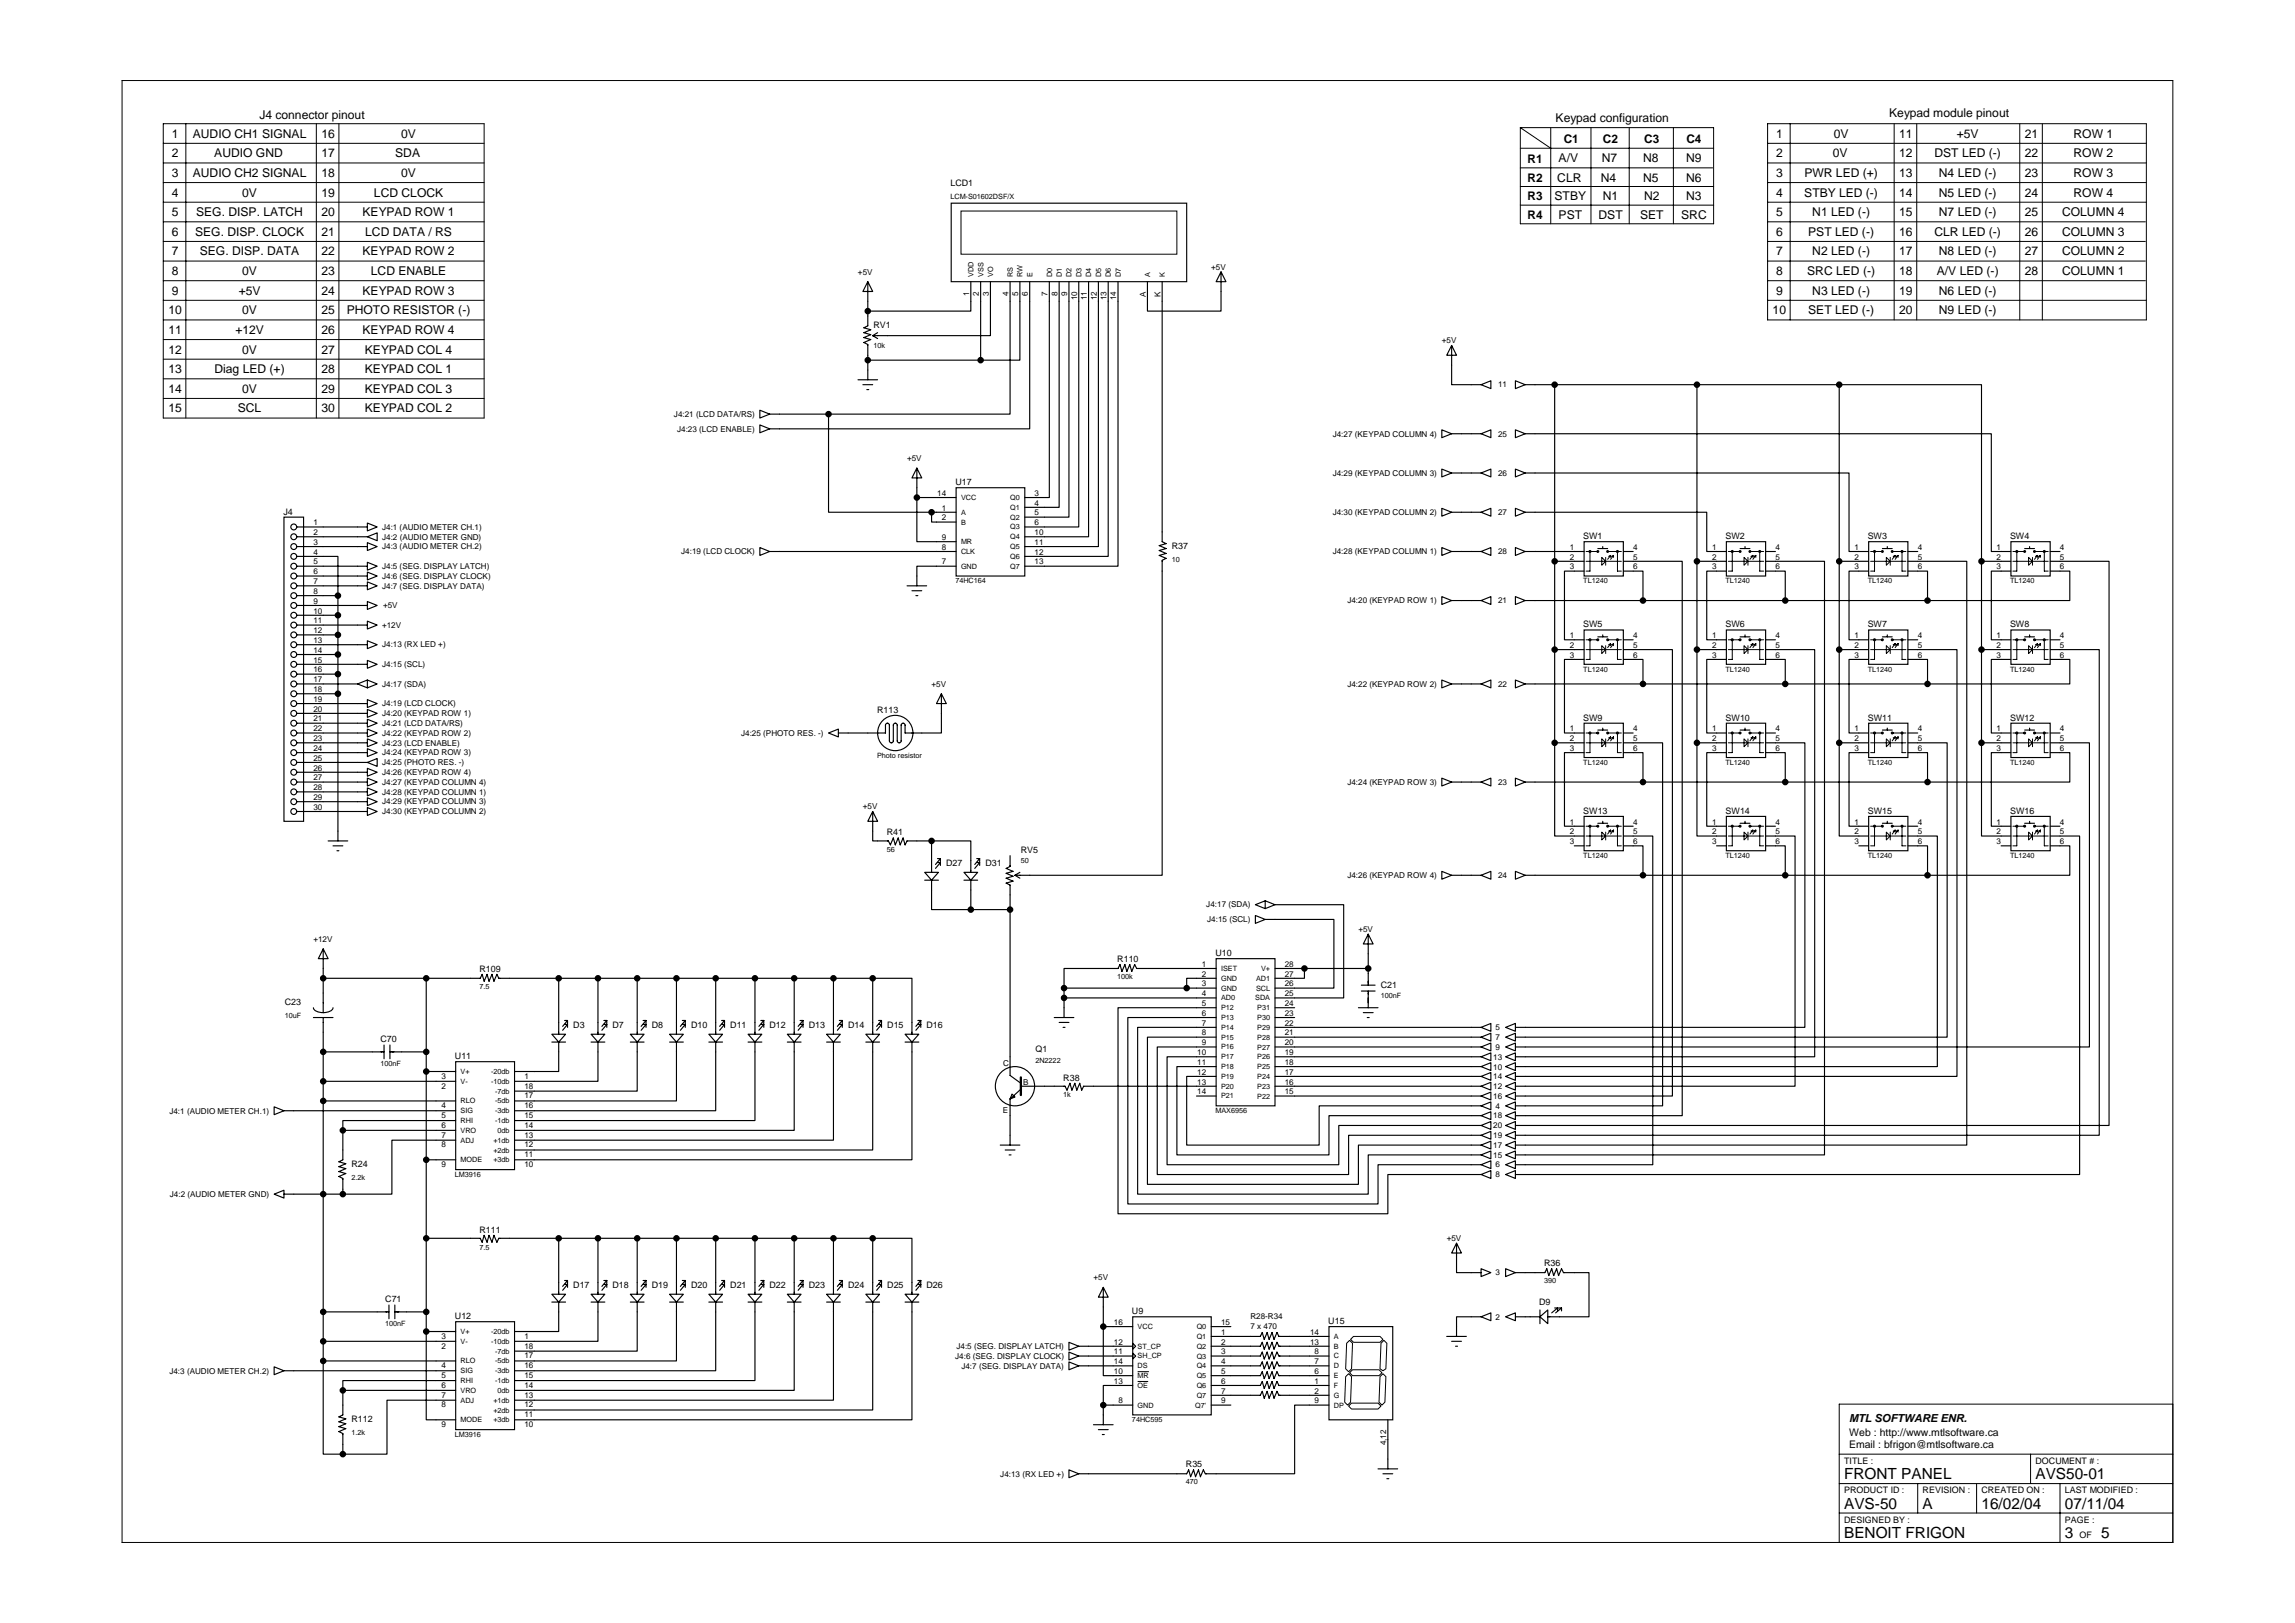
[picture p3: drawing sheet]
<svg xmlns="http://www.w3.org/2000/svg" width="594mm" height="420mm" viewBox="0 0 594 420" stroke-linecap="round" stroke-linejoin="round" font-family="sans-serif">
<defs><g id="words">
<g font-size="4">
<text x="477.4" y="383">FRONT PANEL</text>
<text x="526.9" y="383">AVS50-01</text>
<text x="477.4" y="390.6">AVS-50</text>
<text x="497.7" y="390.6">A</text>
<text x="512.9" y="390.6">16/02/04</text>
<text x="534.5" y="390.6">07/11/04</text>
<text x="477.4" y="398.2">BENOIT FRIGON</text>
<text x="534.5" y="398.2">3</text>
<text x="543.9" y="398.2">5</text>
</g>
<g font-size="3.1">
<text x="44.4" y="35.6">1</text>
<text x="49.9" y="35.6">AUDIO CH1 SIGNAL</text>
<text x="67.2" y="30.8">J4 connector pinout</text>
<text x="83.2" y="35.6">16</text>
<text x="103.9" y="35.6">0V</text>
<text x="402.7" y="31.6">Keypad configuration</text>
<text x="459.7" y="35.6">1</text>
<text x="474.7" y="35.6">0V</text>
<text x="489" y="30.3">Keypad module pinout</text>
<text x="491.6" y="35.6">11</text>
<text x="506.6" y="35.6">+5V</text>
<text x="524.1" y="35.6">21</text>
<text x="536.7" y="35.6">ROW 1</text>
<text x="44.4" y="40.7">2</text>
<text x="55.5" y="40.7">AUDIO GND</text>
<text x="83.2" y="40.7">17</text>
<text x="102.3" y="40.7">SDA</text>
<text x="403.5" y="42">A/V</text>
<text x="404.8" y="36.9">C1</text>
<text x="414.6" y="42">N7</text>
<text x="414.9" y="36.9">C2</text>
<text x="425.3" y="42">N8</text>
<text x="425.6" y="36.9">C3</text>
<text x="436.5" y="42">N9</text>
<text x="436.5" y="36.9">C4</text>
<text x="459.7" y="40.7">2</text>
<text x="474.4" y="40.7">0V</text>
<text x="491.6" y="40.7">12</text>
<text x="500.8" y="40.7">DST LED (-)</text>
<text x="524.1" y="40.7">22</text>
<text x="536.7" y="40.7">ROW 2</text>
<text x="44.4" y="45.8">3</text>
<text x="49.9" y="45.8">AUDIO CH2 SIGNAL</text>
<text x="83.2" y="45.8">18</text>
<text x="103.9" y="45.8">0V</text>
<text x="395.4" y="47.1">R2</text>
<text x="395.4" y="42.2">R1</text>
<text x="403.1" y="47.1">CLR</text>
<text x="414.4" y="47.1">N4</text>
<text x="425.3" y="47.1">N5</text>
<text x="436.5" y="47.1">N6</text>
<text x="459.7" y="45.8">3</text>
<text x="467.1" y="45.8">PWR LED (+)</text>
<text x="491.6" y="45.8">13</text>
<text x="501.9" y="45.8">N4 LED (-)</text>
<text x="524.1" y="45.8">23</text>
<text x="536.7" y="45.8">ROW 3</text>
<text x="44.4" y="50.9">4</text>
<text x="62.7" y="50.9">0V</text>
<text x="83.2" y="50.9">19</text>
<text x="96.8" y="50.9">LCD CLOCK</text>
<text x="395.4" y="51.9">R3</text>
<text x="402.4" y="51.9">STBY</text>
<text x="414.9" y="51.9">N1</text>
<text x="425.6" y="51.9">N2</text>
<text x="436.5" y="51.9">N3</text>
<text x="459.7" y="50.9">4</text>
<text x="467.1" y="50.9">STBY LED (-)</text>
<text x="491.6" y="50.9">14</text>
<text x="501.9" y="50.9">N5 LED (-)</text>
<text x="524.1" y="50.9">24</text>
<text x="536.7" y="50.9">ROW 4</text>
<text x="44.4" y="56">5</text>
<text x="50.8" y="56">SEG. DISP. LATCH</text>
<text x="83.2" y="56">20</text>
<text x="93.8" y="56">KEYPAD ROW 1</text>
<text x="395.4" y="56.7">R4</text>
<text x="403.5" y="56.7">PST</text>
<text x="413.8" y="56.7">DST</text>
<text x="424.5" y="56.7">SET</text>
<text x="435.2" y="56.7">SRC</text>
<text x="459.7" y="56">5</text>
<text x="469.1" y="56">N1 LED (-)</text>
<text x="491.6" y="56">15</text>
<text x="501.9" y="56">N7 LED (-)</text>
<text x="524.1" y="56">25</text>
<text x="533.8" y="56">COLUMN 4</text>
<text x="44.4" y="61">6</text>
<text x="50.5" y="61">SEG. DISP. CLOCK</text>
<text x="83.2" y="61">21</text>
<text x="94.5" y="61">LCD DATA / RS</text>
<text x="459.7" y="61">6</text>
<text x="468.1" y="61">PST LED (-)</text>
<text x="491.6" y="61">16</text>
<text x="500.8" y="61">CLR LED (-)</text>
<text x="524.1" y="61">26</text>
<text x="533.8" y="61">COLUMN 3</text>
<text x="44.4" y="66.1">7</text>
<text x="44.4" y="71.2">8</text>
<text x="51.7" y="66.1">SEG. DISP. DATA</text>
<text x="62.7" y="71.2">0V</text>
<text x="83.2" y="66.1">22</text>
<text x="83.2" y="71.2">23</text>
<text x="93.8" y="66.1">KEYPAD ROW 2</text>
<text x="96" y="71.2">LCD ENABLE</text>
<text x="459.7" y="66.1">7</text>
<text x="459.7" y="71.2">8</text>
<text x="467.8" y="71.2">SRC LED (-)</text>
<text x="469.1" y="66.1">N2 LED (-)</text>
<text x="491.6" y="66.1">17</text>
<text x="491.6" y="71.2">18</text>
<text x="501.4" y="71.2">A/V LED (-)</text>
<text x="501.9" y="66.1">N8 LED (-)</text>
<text x="524.1" y="66.1">27</text>
<text x="524.1" y="71.2">28</text>
<text x="533.8" y="66.1">COLUMN 2</text>
<text x="533.8" y="71.2">COLUMN 1</text>
<text x="44.4" y="76.3">9</text>
<text x="61.8" y="76.3">+5V</text>
<text x="83.2" y="76.3">24</text>
<text x="93.8" y="76.3">KEYPAD ROW 3</text>
<text x="459.7" y="76.3">9</text>
<text x="469.1" y="76.3">N3 LED (-)</text>
<text x="491.6" y="76.3">19</text>
<text x="501.9" y="76.3">N6 LED (-)</text>
<text x="43.6" y="81.4">10</text>
<text x="62.7" y="81.4">0V</text>
<text x="83.2" y="81.4">25</text>
<text x="89.8" y="81.4">PHOTO RESISTOR (-)</text>
<text x="458.9" y="81.4">10</text>
<text x="468.1" y="81.4">SET LED (-)</text>
<text x="491.6" y="81.4">20</text>
<text x="501.9" y="81.4">N9 LED (-)</text>
<text x="43.6" y="86.4">11</text>
<text x="60.9" y="86.4">+12V</text>
<text x="83.2" y="86.4">26</text>
<text x="93.8" y="86.4">KEYPAD ROW 4</text>
<text x="43.6" y="91.5">12</text>
<text x="62.7" y="91.5">0V</text>
<text x="83.2" y="91.5">27</text>
<text x="94.5" y="91.5">KEYPAD COL 4</text>
<text x="43.6" y="96.6">13</text>
<text x="43.6" y="101.7">14</text>
<text x="55.5" y="96.6">Diag LED (+)</text>
<text x="62.7" y="101.7">0V</text>
<text x="83.2" y="96.6">28</text>
<text x="83.2" y="101.7">29</text>
<text x="94.5" y="96.6">KEYPAD COL 1</text>
<text x="94.5" y="101.7">KEYPAD COL 3</text>
<text x="43.6" y="106.8">15</text>
<text x="61.6" y="106.8">SCL</text>
<text x="83.2" y="106.8">30</text>
<text x="94.5" y="106.8">KEYPAD COL 2</text>
</g>
<text font-size="2.9" x="478.6" y="368.2">MTL SOFTWARE ENR.</text>
<g font-size="2.7">
<text x="478.6" y="371.8">Web : http://www.mtlsoftware.ca</text>
<text x="478.6" y="374.8">Email : bfrigon@mtlsoftware.ca</text>
</g>
<g font-size="2.3">
<text x="246" y="48.1">LCD1</text>
<text x="226.1" y="84.9">RV1</text>
<text x="247.3" y="125.6">U17</text>
<text x="73.4" y="133.2">J4</text>
<text x="303.3" y="142.1">R37</text>
<text x="409.8" y="139.6">SW1</text>
<text x="446.7" y="139.6">SW2</text>
<text x="483.5" y="139.6">SW3</text>
<text x="520.3" y="139.6">SW4</text>
<text x="409.8" y="162.4">SW5</text>
<text x="446.7" y="162.4">SW6</text>
<text x="483.5" y="162.4">SW7</text>
<text x="520.3" y="162.4">SW8</text>
<text x="227" y="184.6">R113</text>
<text x="409.8" y="186.5">SW9</text>
<text x="446.7" y="186.5">SW10</text>
<text x="483.5" y="186.5">SW11</text>
<text x="520.3" y="186.5">SW12</text>
<text x="409.8" y="210.7">SW13</text>
<text x="446.7" y="210.7">SW14</text>
<text x="483.5" y="210.7">SW15</text>
<text x="520.3" y="210.7">SW16</text>
<text x="229.5" y="216.2">R41</text>
<text x="264.2" y="220.8">RV5</text>
<text x="244.9" y="224.1">D27</text>
<text x="255.1" y="224.1">D31</text>
<text x="124.1" y="251.5">R109</text>
<text x="289.2" y="249">R110</text>
<text x="314.6" y="247.5">U10</text>
<text x="357.4" y="255.9">C21</text>
<text x="73.7" y="260.2">C23</text>
<text x="98.5" y="269.8">C70</text>
<text x="148.4" y="266">D3</text>
<text x="158.6" y="266">D7</text>
<text x="168.7" y="266">D8</text>
<text x="178.9" y="266">D10</text>
<text x="189" y="266">D11</text>
<text x="199.2" y="266">D12</text>
<text x="209.4" y="266">D13</text>
<text x="219.5" y="266">D14</text>
<text x="229.7" y="266">D15</text>
<text x="239.8" y="266">D16</text>
<text x="117.8" y="274.2">U11</text>
<text x="268" y="272.3">Q1</text>
<text x="275.2" y="279.7">R38</text>
<text x="91" y="302.1">R24</text>
<text x="124.1" y="319.1">R111</text>
<text x="399.7" y="327.7">R36</text>
<text x="148.4" y="333.4">D17</text>
<text x="158.6" y="333.4">D18</text>
<text x="168.7" y="333.4">D19</text>
<text x="178.9" y="333.4">D20</text>
<text x="189" y="333.4">D21</text>
<text x="199.2" y="333.4">D22</text>
<text x="209.4" y="333.4">D23</text>
<text x="219.5" y="333.4">D24</text>
<text x="229.7" y="333.4">D25</text>
<text x="239.8" y="333.4">D26</text>
<text x="99.7" y="337.1">C71</text>
<text x="117.8" y="341.5">U12</text>
<text x="293" y="340.2">U9</text>
<text x="398.4" y="337.9">D9</text>
<text x="343.8" y="342.8">U15</text>
<text x="91" y="368.2">R112</text>
<text x="307" y="379.8">R35</text>
<text x="477.4" y="379">TITLE :</text>
<text x="526.9" y="379">DOCUMENT # :</text>
<text x="477.4" y="386.6">PRODUCT ID :</text>
<text x="497.7" y="386.6">REVISION :</text>
<text x="512.9" y="386.6">CREATED ON :</text>
<text x="534.5" y="386.6">LAST MODIFIED :</text>
<text x="477.4" y="394.3">DESIGNED BY :</text>
<text x="534.5" y="394.3">PAGE :</text>
<text x="538.3" y="398.1">OF</text>
</g>
<g font-size="2.1">
<text x="222.1" y="71.1">+5V</text>
<text x="313.5" y="69.8">+5V</text>
<text x="250.9" y="76.6" transform="rotate(-90 250.9 76.6)">1</text>
<text x="253.4" y="76.6" transform="rotate(-90 253.4 76.6)">2</text>
<text x="255.9" y="76.6" transform="rotate(-90 255.9 76.6)">3</text>
<text x="261" y="76.6" transform="rotate(-90 261 76.6)">4</text>
<text x="263.6" y="76.6" transform="rotate(-90 263.6 76.6)">5</text>
<text x="266.1" y="76.6" transform="rotate(-90 266.1 76.6)">6</text>
<text x="271.2" y="76.6" transform="rotate(-90 271.2 76.6)">7</text>
<text x="273.7" y="76.6" transform="rotate(-90 273.7 76.6)">8</text>
<text x="276.3" y="76.6" transform="rotate(-90 276.3 76.6)">9</text>
<text x="278.8" y="77.8" transform="rotate(-90 278.8 77.8)">10</text>
<text x="281.3" y="77.8" transform="rotate(-90 281.3 77.8)">11</text>
<text x="283.9" y="77.8" transform="rotate(-90 283.9 77.8)">12</text>
<text x="286.4" y="77.8" transform="rotate(-90 286.4 77.8)">13</text>
<text x="289" y="77.8" transform="rotate(-90 289 77.8)">14</text>
<text x="296.6" y="76.9" transform="rotate(-90 296.6 76.9)">A</text>
<text x="300.4" y="76.9" transform="rotate(-90 300.4 76.9)">K</text>
<text x="373.2" y="88.9">+5V</text>
<text x="387.8" y="100.3">11</text>
<text x="174.4" y="107.9">J4:21 (LCD DATA/RS)</text>
<text x="175.3" y="111.7">J4:23 (LCD ENABLE)</text>
<text x="345" y="113">J4:27 (KEYPAD COLUMN 4)</text>
<text x="387.8" y="113">25</text>
<text x="234.8" y="119.4">+5V</text>
<text x="345" y="123.2">J4:29 (KEYPAD COLUMN 3)</text>
<text x="387.8" y="123.2">26</text>
<text x="242.6" y="128.4">14</text>
<text x="267.8" y="128.4">3</text>
<text x="267.8" y="130.9">4</text>
<text x="81.1" y="136">1</text>
<text x="98.9" y="137.1">J4:1 (AUDIO METER CH.1)</text>
<text x="243.8" y="132.2">1</text>
<text x="243.8" y="134.7">2</text>
<text x="267.8" y="133.4">5</text>
<text x="267.8" y="136">6</text>
<text x="345" y="133.3">J4:30 (KEYPAD COLUMN 2)</text>
<text x="387.8" y="133.3">27</text>
<text x="81.1" y="138.5">2</text>
<text x="81.1" y="141.1">3</text>
<text x="81.1" y="143.6">4</text>
<text x="98.9" y="142.2">J4:3 (AUDIO METER CH.2)</text>
<text x="98.9" y="139.7">J4:2 (AUDIO METER GND)</text>
<text x="176.3" y="143.5">J4:19 (LCD CLOCK)</text>
<text x="243.8" y="139.8">9</text>
<text x="243.8" y="142.3">8</text>
<text x="267.8" y="138.5">10</text>
<text x="267.8" y="141.1">11</text>
<text x="267.8" y="143.6">12</text>
<text x="345" y="143.5">J4:28 (KEYPAD COLUMN 1)</text>
<text x="387.8" y="143.5">28</text>
<text x="406.4" y="142.3">1</text>
<text x="422.8" y="142.3">4</text>
<text x="443.2" y="142.3">1</text>
<text x="459.6" y="142.3">4</text>
<text x="480" y="142.3">1</text>
<text x="496.4" y="142.3">4</text>
<text x="516.8" y="142.3">1</text>
<text x="533.2" y="142.3">4</text>
<text x="81.1" y="146.1">5</text>
<text x="81.1" y="148.7">6</text>
<text x="98.9" y="149.8">J4:6 (SEG. DISPLAY CLOCK)</text>
<text x="98.9" y="147.3">J4:5 (SEG. DISPLAY LATCH)</text>
<text x="243.8" y="146.1">7</text>
<text x="267.8" y="146.1">13</text>
<text x="406.4" y="144.9">2</text>
<text x="406.4" y="147.4">3</text>
<text x="422.8" y="144.9">5</text>
<text x="422.8" y="147.4">6</text>
<text x="443.2" y="144.9">2</text>
<text x="443.2" y="147.4">3</text>
<text x="459.6" y="144.9">5</text>
<text x="459.6" y="147.4">6</text>
<text x="480" y="144.9">2</text>
<text x="480" y="147.4">3</text>
<text x="496.4" y="144.9">5</text>
<text x="496.4" y="147.4">6</text>
<text x="516.8" y="144.9">2</text>
<text x="516.8" y="147.4">3</text>
<text x="533.2" y="144.9">5</text>
<text x="533.2" y="147.4">6</text>
<text x="81.1" y="151.2">7</text>
<text x="81.1" y="153.8">8</text>
<text x="98.9" y="152.4">J4:7 (SEG. DISPLAY DATA)</text>
<text x="81.1" y="156.3">9</text>
<text x="81.1" y="158.8">10</text>
<text x="81.1" y="161.4">11</text>
<text x="99.2" y="157.5">+5V</text>
<text x="348.8" y="156.2">J4:20 (KEYPAD ROW 1)</text>
<text x="387.8" y="156.2">21</text>
<text x="81.1" y="163.9">12</text>
<text x="81.1" y="166.5">13</text>
<text x="98.9" y="162.5">+12V</text>
<text x="98.9" y="167.6">J4:13 (RX LED +)</text>
<text x="406.4" y="165.2">1</text>
<text x="406.4" y="167.7">2</text>
<text x="422.8" y="165.2">4</text>
<text x="422.8" y="167.7">5</text>
<text x="443.2" y="165.2">1</text>
<text x="443.2" y="167.7">2</text>
<text x="459.6" y="165.2">4</text>
<text x="459.6" y="167.7">5</text>
<text x="480" y="165.2">1</text>
<text x="480" y="167.7">2</text>
<text x="496.4" y="165.2">4</text>
<text x="496.4" y="167.7">5</text>
<text x="516.8" y="165.2">1</text>
<text x="516.8" y="167.7">2</text>
<text x="533.2" y="165.2">4</text>
<text x="533.2" y="167.7">5</text>
<text x="81.1" y="169">14</text>
<text x="81.1" y="171.5">15</text>
<text x="98.9" y="172.7">J4:15 (SCL)</text>
<text x="406.4" y="170.3">3</text>
<text x="422.8" y="170.3">6</text>
<text x="443.2" y="170.3">3</text>
<text x="459.6" y="170.3">6</text>
<text x="480" y="170.3">3</text>
<text x="496.4" y="170.3">6</text>
<text x="516.8" y="170.3">3</text>
<text x="533.2" y="170.3">6</text>
<text x="81.1" y="174.1">16</text>
<text x="81.1" y="176.6">17</text>
<text x="81.1" y="179.2">18</text>
<text x="98.9" y="177.8">J4:17 (SDA)</text>
<text x="241.1" y="177.8">+5V</text>
<text x="348.8" y="177.8">J4:22 (KEYPAD ROW 2)</text>
<text x="387.8" y="177.8">22</text>
<text x="81.1" y="181.7">19</text>
<text x="81.1" y="184.2">20</text>
<text x="98.9" y="182.9">J4:19 (LCD CLOCK)</text>
<text x="98.9" y="185.4">J4:20 (KEYPAD ROW 1)</text>
<text x="81.1" y="186.8">21</text>
<text x="81.1" y="189.3">22</text>
<text x="81.1" y="191.9">23</text>
<text x="98.9" y="187.9">J4:21 (LCD DATA/RS)</text>
<text x="98.9" y="190.5">J4:22 (KEYPAD ROW 2)</text>
<text x="191.8" y="190.5">J4:25 (PHOTO RES. -)</text>
<text x="406.4" y="189.3">1</text>
<text x="406.4" y="191.9">2</text>
<text x="422.8" y="189.3">4</text>
<text x="422.8" y="191.9">5</text>
<text x="443.2" y="189.3">1</text>
<text x="443.2" y="191.9">2</text>
<text x="459.6" y="189.3">4</text>
<text x="459.6" y="191.9">5</text>
<text x="480" y="189.3">1</text>
<text x="480" y="191.9">2</text>
<text x="496.4" y="189.3">4</text>
<text x="496.4" y="191.9">5</text>
<text x="516.8" y="189.3">1</text>
<text x="516.8" y="191.9">2</text>
<text x="533.2" y="189.3">4</text>
<text x="533.2" y="191.9">5</text>
<text x="81.1" y="194.4">24</text>
<text x="81.1" y="196.9">25</text>
<text x="98.9" y="193">J4:23 (LCD ENABLE)</text>
<text x="98.9" y="195.6">J4:24 (KEYPAD ROW 3)</text>
<text x="406.4" y="194.4">3</text>
<text x="422.8" y="194.4">6</text>
<text x="443.2" y="194.4">3</text>
<text x="459.6" y="194.4">6</text>
<text x="480" y="194.4">3</text>
<text x="496.4" y="194.4">6</text>
<text x="516.8" y="194.4">3</text>
<text x="533.2" y="194.4">6</text>
<text x="81.1" y="199.5">26</text>
<text x="81.1" y="202">27</text>
<text x="98.9" y="200.6">J4:26 (KEYPAD ROW 4)</text>
<text x="98.9" y="203.2">J4:27 (KEYPAD COLUMN 4)</text>
<text x="98.9" y="198.1">J4:25 (PHOTO RES. -)</text>
<text x="348.8" y="203.2">J4:24 (KEYPAD ROW 3)</text>
<text x="387.8" y="203.2">23</text>
<text x="81.1" y="204.6">28</text>
<text x="81.1" y="207.1">29</text>
<text x="81.1" y="209.6">30</text>
<text x="98.9" y="208.3">J4:29 (KEYPAD COLUMN 3)</text>
<text x="98.9" y="205.7">J4:28 (KEYPAD COLUMN 1)</text>
<text x="223.4" y="209.5">+5V</text>
<text x="98.9" y="210.8">J4:30 (KEYPAD COLUMN 2)</text>
<text x="406.4" y="213.4">1</text>
<text x="406.4" y="216">2</text>
<text x="422.8" y="213.4">4</text>
<text x="422.8" y="216">5</text>
<text x="443.2" y="213.4">1</text>
<text x="443.2" y="216">2</text>
<text x="459.6" y="213.4">4</text>
<text x="459.6" y="216">5</text>
<text x="480" y="213.4">1</text>
<text x="480" y="216">2</text>
<text x="496.4" y="213.4">4</text>
<text x="496.4" y="216">5</text>
<text x="516.8" y="213.4">1</text>
<text x="516.8" y="216">2</text>
<text x="533.2" y="213.4">4</text>
<text x="533.2" y="216">5</text>
<text x="406.4" y="218.5">3</text>
<text x="422.8" y="218.5">6</text>
<text x="443.2" y="218.5">3</text>
<text x="459.6" y="218.5">6</text>
<text x="480" y="218.5">3</text>
<text x="496.4" y="218.5">6</text>
<text x="516.8" y="218.5">3</text>
<text x="533.2" y="218.5">6</text>
<text x="348.8" y="227.3">J4:26 (KEYPAD ROW 4)</text>
<text x="387.8" y="227.3">24</text>
<text x="312.3" y="234.9">J4:17 (SDA)</text>
<text x="312.5" y="238.7">J4:15 (SCL)</text>
<text x="81.1" y="243.8">+12V</text>
<text x="351.6" y="241.3">+5V</text>
<text x="311.1" y="250.3">1</text>
<text x="332.6" y="250.3">28</text>
<text x="311.1" y="257.9">4</text>
<text x="311.1" y="252.8">2</text>
<text x="311.1" y="255.4">3</text>
<text x="332.6" y="252.8">27</text>
<text x="332.6" y="255.4">26</text>
<text x="332.6" y="257.9">25</text>
<text x="311.1" y="260.4">5</text>
<text x="311.1" y="263">6</text>
<text x="332.6" y="260.4">24</text>
<text x="332.6" y="263">23</text>
<text x="311.1" y="265.5">7</text>
<text x="311.1" y="268.1">8</text>
<text x="332.6" y="265.5">22</text>
<text x="332.6" y="268.1">21</text>
<text x="387.1" y="266.7">5</text>
<text x="387.1" y="269.2">7</text>
<text x="259.7" y="276">C</text>
<text x="309.9" y="273.1">10</text>
<text x="309.9" y="275.7">11</text>
<text x="311.1" y="270.6">9</text>
<text x="332.6" y="270.6">20</text>
<text x="332.6" y="273.1">19</text>
<text x="332.6" y="275.7">18</text>
<text x="386.5" y="274.3">13</text>
<text x="387.1" y="271.8">9</text>
<text x="114.3" y="279.3">3</text>
<text x="114.3" y="281.8">2</text>
<text x="135.7" y="281.8">18</text>
<text x="135.7" y="279.3">1</text>
<text x="264.9" y="280.8">B</text>
<text x="309.9" y="278.2">12</text>
<text x="309.9" y="280.8">13</text>
<text x="332.6" y="278.2">17</text>
<text x="332.6" y="280.8">16</text>
<text x="386.5" y="277.1">10</text>
<text x="386.5" y="279.4">14</text>
<text x="386.5" y="281.9">12</text>
<text x="114.3" y="286.9">4</text>
<text x="135.7" y="286.9">16</text>
<text x="135.7" y="284.4">17</text>
<text x="309.9" y="283.3">14</text>
<text x="332.6" y="283.3">15</text>
<text x="386.5" y="284.5">16</text>
<text x="387.1" y="287">4</text>
<text x="43.9" y="288.3">J4:1 (AUDIO METER CH.1)</text>
<text x="114.3" y="289.4">5</text>
<text x="114.3" y="292">6</text>
<text x="135.7" y="292">14</text>
<text x="135.7" y="289.4">15</text>
<text x="259.6" y="288.2">E</text>
<text x="386.5" y="289.5">18</text>
<text x="386.5" y="292.1">20</text>
<text x="114.3" y="297.1">8</text>
<text x="114.3" y="294.5">7</text>
<text x="135.7" y="299.6">11</text>
<text x="135.7" y="297.1">12</text>
<text x="135.7" y="294.5">13</text>
<text x="386.5" y="294.6">19</text>
<text x="386.5" y="297.2">17</text>
<text x="386.5" y="299.7">15</text>
<text x="114.3" y="302.1">9</text>
<text x="135.7" y="302.1">10</text>
<text x="387.1" y="302.2">6</text>
<text x="387.1" y="304.8">8</text>
<text x="44" y="309.9">J4:2 (AUDIO METER GND)</text>
<text x="374.5" y="321.3">+5V</text>
<text x="283.1" y="331.4">+5V</text>
<text x="387.1" y="330.2">3</text>
<text x="323.7" y="341.5">R28-R34</text>
<text x="387.1" y="341.6">2</text>
<text x="114.3" y="346.6">3</text>
<text x="135.7" y="346.6">1</text>
<text x="288.3" y="343">16</text>
<text x="316.1" y="343">15</text>
<text x="316.1" y="345.5">1</text>
<text x="323.7" y="344">7 x 470</text>
<text x="339.1" y="345.5">14</text>
<text x="114.3" y="349.1">2</text>
<text x="135.7" y="351.7">17</text>
<text x="135.7" y="349.1">18</text>
<text x="247.2" y="351.8">J4:6 (SEG. DISPLAY CLOCK)</text>
<text x="247.6" y="349.2">J4:5 (SEG. DISPLAY LATCH)</text>
<text x="288.3" y="350.6">11</text>
<text x="288.3" y="348.1">12</text>
<text x="288.3" y="353.1">14</text>
<text x="316.1" y="348.1">2</text>
<text x="316.1" y="350.6">3</text>
<text x="316.1" y="353.1">4</text>
<text x="339.1" y="348.1">13</text>
<text x="340.3" y="350.6">8</text>
<text x="340.3" y="353.1">7</text>
<text x="43.9" y="355.6">J4:3 (AUDIO METER CH.2)</text>
<text x="114.3" y="356.7">5</text>
<text x="114.3" y="359.3">6</text>
<text x="114.3" y="354.2">4</text>
<text x="135.7" y="359.3">14</text>
<text x="135.7" y="356.7">15</text>
<text x="135.7" y="354.2">16</text>
<text x="248.8" y="354.3">J4:7 (SEG. DISPLAY DATA)</text>
<text x="288.3" y="355.7">10</text>
<text x="288.3" y="358.2">13</text>
<text x="316.1" y="355.7">5</text>
<text x="316.1" y="358.2">6</text>
<text x="340.3" y="355.7">6</text>
<text x="340.3" y="358.2">1</text>
<text x="114.3" y="364.4">8</text>
<text x="114.3" y="361.8">7</text>
<text x="135.7" y="364.4">12</text>
<text x="135.7" y="361.8">13</text>
<text x="289.5" y="363.3">8</text>
<text x="316.1" y="360.8">7</text>
<text x="316.1" y="363.3">9</text>
<text x="340.3" y="360.8">2</text>
<text x="340.3" y="363.3">9</text>
<text x="114.3" y="369.4">9</text>
<text x="135.7" y="369.4">10</text>
<text x="135.7" y="366.9">11</text>
<text x="358.8" y="374.2" transform="rotate(-90 358.8 374.2)">4,12</text>
<text x="258.9" y="382.2">J4:13 (RX LED +)</text>
</g>
<g font-size="1.9">
<text x="246" y="51.6">LCM-S01602DSF/X</text>
<text x="252" y="71.6" transform="rotate(-90 252 71.6)">VDD</text>
<text x="254.5" y="71.6" transform="rotate(-90 254.5 71.6)">VSS</text>
<text x="257.1" y="71.6" transform="rotate(-90 257.1 71.6)">VO</text>
<text x="262.2" y="71.6" transform="rotate(-90 262.2 71.6)">RS</text>
<text x="264.7" y="71.6" transform="rotate(-90 264.7 71.6)">RW</text>
<text x="267.2" y="71.6" transform="rotate(-90 267.2 71.6)">E</text>
<text x="272.3" y="71.6" transform="rotate(-90 272.3 71.6)">D0</text>
<text x="274.9" y="71.6" transform="rotate(-90 274.9 71.6)">D1</text>
<text x="277.4" y="71.6" transform="rotate(-90 277.4 71.6)">D2</text>
<text x="279.9" y="71.6" transform="rotate(-90 279.9 71.6)">D3</text>
<text x="282.5" y="71.6" transform="rotate(-90 282.5 71.6)">D4</text>
<text x="285" y="71.6" transform="rotate(-90 285 71.6)">D5</text>
<text x="287.6" y="71.6" transform="rotate(-90 287.6 71.6)">D6</text>
<text x="290.1" y="71.6" transform="rotate(-90 290.1 71.6)">D7</text>
<text x="297.7" y="71.6" transform="rotate(-90 297.7 71.6)">A</text>
<text x="301.5" y="71.6" transform="rotate(-90 301.5 71.6)">K</text>
<text x="226.1" y="90.1">10k</text>
<text x="248.8" y="129.4">VCC</text>
<text x="261.5" y="129.5">Q0</text>
<text x="261.5" y="132">Q1</text>
<text x="248.8" y="133.2">A</text>
<text x="248.8" y="135.8">B</text>
<text x="261.5" y="134.5">Q2</text>
<text x="261.5" y="137.1">Q3</text>
<text x="248.8" y="140.9">MR</text>
<text x="248.8" y="143.4">CLK</text>
<text x="261.5" y="139.6">Q4</text>
<text x="261.5" y="142.2">Q5</text>
<text x="248.8" y="147.2">GND</text>
<text x="261.5" y="144.7">Q6</text>
<text x="261.5" y="147.2">Q7</text>
<text x="303.3" y="145.5">10</text>
<text x="247.3" y="151">74HC164</text>
<text x="409.8" y="151">TL1240</text>
<text x="446.7" y="151">TL1240</text>
<text x="483.5" y="151">TL1240</text>
<text x="520.3" y="151">TL1240</text>
<text x="409.8" y="173.9">TL1240</text>
<text x="446.7" y="173.9">TL1240</text>
<text x="483.5" y="173.9">TL1240</text>
<text x="520.3" y="173.9">TL1240</text>
<text x="227" y="196.2">Photo resistor</text>
<text x="409.8" y="198">TL1240</text>
<text x="446.7" y="198">TL1240</text>
<text x="483.5" y="198">TL1240</text>
<text x="520.3" y="198">TL1240</text>
<text x="229.5" y="220.6">56</text>
<text x="264.2" y="223.4">50</text>
<text x="409.8" y="222.1">TL1240</text>
<text x="446.7" y="222.1">TL1240</text>
<text x="483.5" y="222.1">TL1240</text>
<text x="520.3" y="222.1">TL1240</text>
<text x="316.1" y="251.4">ISET</text>
<text x="326.4" y="251.4">V+</text>
<text x="124.1" y="255.9">7.5</text>
<text x="289.2" y="253.4">100k</text>
<text x="316.1" y="253.9">GND</text>
<text x="316.1" y="256.4">GND</text>
<text x="325.1" y="253.9">AD1</text>
<text x="325.1" y="256.5">SCL</text>
<text x="73.7" y="263.6">10uF</text>
<text x="316.1" y="261.5">P12</text>
<text x="316.1" y="259">AD0</text>
<text x="324.9" y="259">SDA</text>
<text x="325.5" y="261.5">P31</text>
<text x="357.4" y="258.3">100nF</text>
<text x="316.1" y="264.1">P13</text>
<text x="316.1" y="266.6">P14</text>
<text x="316.1" y="269.1">P15</text>
<text x="325.5" y="264.1">P30</text>
<text x="325.5" y="266.6">P29</text>
<text x="325.5" y="269.2">P28</text>
<text x="98.5" y="276">100nF</text>
<text x="268" y="275.1">2N2222</text>
<text x="316.1" y="271.7">P16</text>
<text x="316.1" y="274.2">P17</text>
<text x="325.5" y="271.7">P27</text>
<text x="325.5" y="274.2">P26</text>
<text x="119.2" y="278">V+</text>
<text x="119.2" y="280.6">V-</text>
<text x="127.1" y="280.6">-10db</text>
<text x="127.1" y="278">-20db</text>
<text x="316.1" y="276.8">P18</text>
<text x="316.1" y="279.3">P19</text>
<text x="316.1" y="281.8">P20</text>
<text x="325.5" y="276.8">P25</text>
<text x="325.5" y="279.3">P24</text>
<text x="325.5" y="281.9">P23</text>
<text x="119.2" y="285.6">RLO</text>
<text x="128.2" y="285.7">-5db</text>
<text x="128.2" y="283.1">-7db</text>
<text x="275.2" y="284.1">1k</text>
<text x="316.1" y="284.4">P21</text>
<text x="325.5" y="284.4">P22</text>
<text x="119.2" y="288.2">SIG</text>
<text x="119.2" y="290.7">RHI</text>
<text x="119.2" y="293.3">VRO</text>
<text x="128.2" y="290.7">-1db</text>
<text x="128.2" y="288.2">-3db</text>
<text x="128.8" y="293.3">0db</text>
<text x="314.6" y="288.1">MAX6956</text>
<text x="119.2" y="295.8">ADJ</text>
<text x="127.7" y="298.4">+2db</text>
<text x="127.7" y="295.8">+1db</text>
<text x="91" y="305.5">2.2k</text>
<text x="117.8" y="304.7">LM3916</text>
<text x="119.2" y="300.9">MODE</text>
<text x="127.7" y="300.9">+3db</text>
<text x="124.1" y="323.5">7.5</text>
<text x="399.7" y="332.1">390</text>
<text x="99.7" y="343.3">100nF</text>
<text x="119.2" y="345.3">V+</text>
<text x="119.2" y="347.9">V-</text>
<text x="127.1" y="347.9">-10db</text>
<text x="127.1" y="345.4">-20db</text>
<text x="294.5" y="344.1">VCC</text>
<text x="309.8" y="344.1">Q0</text>
<text x="309.8" y="346.6">Q1</text>
<text x="345.3" y="346.6">A</text>
<text x="119.2" y="353">RLO</text>
<text x="128.2" y="353">-5db</text>
<text x="128.2" y="350.4">-7db</text>
<text x="294.5" y="351.7">SH_CP</text>
<text x="294.5" y="349.1">ST_CP</text>
<text x="309.8" y="349.2">Q2</text>
<text x="309.8" y="351.7">Q3</text>
<text x="345.3" y="349.1">B</text>
<text x="345.3" y="351.7">C</text>
<text x="119.2" y="355.5">SIG</text>
<text x="119.2" y="358">RHI</text>
<text x="128.2" y="358.1">-1db</text>
<text x="128.2" y="355.5">-3db</text>
<text x="294.5" y="354.2">DS</text>
<text x="294.5" y="356.8">MR</text>
<text x="294.5" y="359.3">OE</text>
<text x="309.8" y="354.2">Q4</text>
<text x="309.8" y="356.8">Q5</text>
<text x="309.8" y="359.3">Q6</text>
<text x="345.3" y="354.2">D</text>
<text x="345.3" y="356.8">E</text>
<text x="345.3" y="359.3">F</text>
<text x="119.2" y="363.1">ADJ</text>
<text x="119.2" y="360.6">VRO</text>
<text x="127.7" y="365.7">+2db</text>
<text x="127.7" y="363.1">+1db</text>
<text x="128.8" y="360.6">0db</text>
<text x="294.5" y="364.4">GND</text>
<text x="309.4" y="364.4">Q7'</text>
<text x="309.8" y="361.9">Q7</text>
<text x="345.3" y="361.8">G</text>
<text x="345.3" y="364.4">DP</text>
<text x="91" y="371.6">1.2k</text>
<text x="117.8" y="372">LM3916</text>
<text x="119.2" y="368.2">MODE</text>
<text x="127.7" y="368.2">+3db</text>
<text x="293" y="368.2">74HC595</text>
<text x="307" y="384.2">470</text>
</g>
</g></defs>
<g fill="none" stroke="#000" stroke-width=".3">
<path d="M246.2 52.6h61v20.3h-61zM224.6 72.9l1.3 2.6h-2.5zM224.6 72.9v11.4l-1 .6 1.8 .5-1.8 .7 1.8 .5-1.8 .8 1.8 .5-1.8 .8 1 .5v9.1M251.3 72.9v7.6h-26.7M253.8 72.9v20.3M256.4 72.9v14h-30.5M261.5 72.9v34.3h-47M264 72.9v20.3h-10.2M266.5 72.9v38.1h-67.3M271.6 72.9v55.9h-6.3M274.2 72.9v58.4h-8.9M276.7 72.9v61h-11.4"/>
<path d="M279.2 72.9v63.5h-13.9M281.8 72.9v66.1h-16.5M284.3 72.9v68.6h-19M286.9 72.9v71.1h-21.6M289.4 72.9v73.7h-24.1M300.8 72.9v67.3l1.1 .5-1.8 .5 1.8 .8-1.8 .5 1.8 .8-1.8 .5 1.8 .7-1.1 .6v81.5h-38.1M316.1 70.4l1.2 2.5h-2.5zM316.1 70.4v10.1h-19.1v-7.6M222.1 98.3h5.1M223.4 99.6h2.5M224.6 93.2h29.2M225.9 86.9l1.3 .8"/>
<path d="M227.2 86.1l-1.3 .8M375.8 89.4l1.2 2.6h-2.5zM375.8 89.4v10.2h7.6M383.4 99.6l2.5-1v2zM392.3 98.6l2.5 1-2.5 1zM394.8 99.6h81.3M402.4 99.6v92.7M439.3 99.6v92.7M476.1 99.6h36.8v45.7M476.1 99.6v92.7M196.7 106.2l2.5 1-2.5 1zM196.7 110l2.5 1-2.5 1z"/>
<path d="M199.2 107.2h15.3M214.5 107.2v25.4h26.6M224.4 100.9h.5M373.2 111.3l2.6 1-2.6 1zM375.8 112.3h7.6M383.4 112.3l2.5-1v2zM392.3 111.3l2.5 1-2.5 1zM394.8 112.3h120.7v30.5h5M73.5 133.9h5.1v78.7h-5.1zM76.8 136.4h18.3M76.8 139h18.3M95.1 135.4l2.5 1-2.5 1z"/>
<path d="M95.1 139l2.5-1.1v2.1zM237.3 121.2l1.3 2.5h-2.5zM237.3 128.8v11.4h10.2M237.3 128.8h10.2M237.3 121.2v7.6M241.1 132.6v2.5h6.4M241.1 132.6h6.4M247.5 126.3h17.8v22.8h-17.8zM373.2 131.6l2.6 1-2.6 1zM373.2 121.4l2.6 1-2.6 1.1zM375.8 132.6h7.6M375.8 122.4h7.6"/>
<path d="M383.4 122.4l2.5-1v2.1zM383.4 132.6l2.5-1v2zM392.3 121.4l2.5 1-2.5 1.1zM392.3 131.6l2.5 1-2.5 1zM394.8 122.4h83.8v20.4h5.1M394.8 132.6h47v10.2h5.1M76.8 144h10.7v10.2M76.8 156.7h18.3M76.8 141.5h18.3M76.8 151.7h18.3M76.8 149.1h18.3M76.8 146.6h18.3"/>
<path d="M76.8 159.3h10.7M76.8 154.2h10.7M87.5 154.2v10.2M95.1 155.7l2.5 1-2.5 1.1zM95.1 140.5l2.5 1-2.5 1zM95.1 150.6l2.5 1.1-2.5 1zM95.1 148.1l2.5 1-2.5 1zM95.1 145.6l2.5 1-2.5 1zM196.7 141.8l2.5 1-2.5 1zM199.2 142.8h48.3M234.8 151.7h5.1M236.1 152.9h2.5"/>
<path d="M237.1 154.2h.5M247.5 146.6h-10.2v5.1M373.2 154.5l2.6 1-2.6 1zM373.2 141.8l2.6 1-2.6 1zM375.8 155.5h7.6M375.8 142.8h7.6M383.4 142.8l2.5-1v2zM383.4 155.5l2.5-1v2zM392.3 141.8l2.5 1-2.5 1zM392.3 154.5l2.5 1-2.5 1zM394.8 155.5h104.2M394.8 142.8h15.3"/>
<path d="M402.4 145.3h7.7M410.1 140.2h10.1v8.9h-10.1zM410.1 147.8h-5.1v17.8h5.1M413.6 142h2.6M414.9 141.5v.5M420.2 147.8h5.1v7.7M420.2 145.3h15.3v143.5h-43.2M420.2 142.8h2.6M439.3 145.3h7.6M446.9 140.2h10.1v8.9h-10.1zM446.9 147.8h-5.1v17.8h5.1M450.4 142h2.6"/>
<path d="M451.7 141.5v.5M457 147.8h5.1v7.7M457 145.3h15.3v153.7h-80M457 142.8h2.6M476.1 145.3h7.6M483.7 140.2h10.2v8.9h-10.2zM483.7 147.8h-5.1v17.8h5.1M487.3 142h2.5M488.5 141.5v.5M493.9 147.8h5.1v7.7M493.9 145.3h15.2v151.1h-116.8M493.9 142.8h2.5"/>
<path d="M512.9 145.3h7.6M512.9 145.3v47M520.5 140.2h10.2v8.9h-10.2zM520.5 147.8h-5v17.8h5M524.1 142h2.5M525.4 141.5v.5M530.7 147.8h5.1v7.7h-36.8M530.7 145.3h15.2v146.1h-153.6M530.7 142.8h2.5M76.8 177.1h15.8M76.8 161.8h18.3M76.8 172h18.3"/>
<path d="M76.8 166.9h18.3M76.8 179.6h10.7M76.8 174.5h10.7M76.8 169.4h10.7M76.8 164.4h10.7M87.5 164.4v10.1M87.5 174.5v43.2M92.6 177.1l2.5 1M95.1 160.8l2.5 1-2.5 1zM95.1 171l2.5 1-2.5 1zM95.1 165.9l2.5 1-2.5 1zM95.1 176l2.5 1.1-2.5 1z"/>
<path d="M95.1 176l-2.5 1.1M243.7 179.6l1.3 2.5h-2.6zM243.7 179.6v10.2h-9.4v-2.1a.51 .51 0 0 0-.5-.5 .51 .51 0 0 0-.5 .5v4.1a.51 .51 0 0 1-.5 .5 .51 .51 0 0 1-.5-.5v-4.1a.51 .51 0 0 0-.6-.5 .51 .51 0 0 0-.5 .5v4.1a.51 .51 0 0 1-.5 .5 .51 .51 0 0 1-.5-.5v-4.1a.51 .51 0 0 0-.5-.5 .51 .51 0 0 0-.5 .5v2.1h-12.2M373.2 176l2.6 1.1-2.6 1zM375.8 177.1h7.6M383.4 177.1l2.5-1.1v2.1zM392.3 176l2.5 1.1-2.5 1zM394.8 177.1h104.2M402.4 168.2h7.7M410.1 163.1h10.1v8.9h-10.1zM410.1 170.7h-5.1v19.1h5.1M413.6 164.9h2.6"/>
<path d="M414.9 164.4v.5M420.2 170.7h5.1v6.4M420.2 168.2h12.7v115.5h-40.6M420.2 165.6h2.6M439.3 168.2h7.6M446.9 163.1h10.1v8.9h-10.1zM446.9 170.7h-5.1v19.1h5.1M450.4 164.9h2.6M451.7 164.4v.5M457 170.7h5.1v6.4M457 168.2h12.7v105.4h-77.4M457 165.6h2.6"/>
<path d="M476.1 168.2h7.6M483.7 163.1h10.2v8.9h-10.2zM483.7 170.7h-5.1v19.1h5.1M487.3 164.9h2.5M488.5 164.4v.5M493.9 170.7h5.1v6.4M493.9 168.2h12.7v110.5h-114.3M493.9 165.6h2.5M512.9 168.2h7.6M520.5 163.1h10.2v8.9h-10.2zM520.5 170.7h-5v19.1h5M524.1 164.9h2.5"/>
<path d="M525.4 164.4v.5M530.7 170.7h5.1v6.4h-36.8M530.7 168.2h12.7v125.7h-151.1M530.7 165.6h2.5M76.8 192.3h18.3M76.8 187.2h18.3M76.8 182.1h18.3M76.8 199.9h18.3M76.8 194.8h18.3M76.8 189.8h18.3M76.8 184.7h18.3M76.8 197.4h18.3"/>
<path d="M95.1 186.2l2.5 1-2.5 1zM95.1 191.3l2.5 1-2.5 1zM95.1 181.1l2.5 1-2.5 1.1zM95.1 198.9l2.5 1-2.5 1zM95.1 193.8l2.5 1-2.5 1.1zM95.1 188.7l2.5 1.1-2.5 1zM95.1 183.7l2.5 1-2.5 1zM95.1 197.4l2.5-1v2zM214.5 189.8l2.5-1.1v2.1zM402.4 192.3v24.1h7.7M402.4 192.3h7.7M410.1 187.2h10.1v8.9h-10.1z"/>
<path d="M410.1 194.8h-5.1v19.1h5.1M413.6 189h2.6M414.9 188.5v.5M420.2 194.8h5.1v7.7M420.2 192.3h10.2v94h-38.1M420.2 189.8h2.6M439.3 192.3v24.1h7.6M439.3 192.3h7.6M446.9 187.2h10.1v8.9h-10.1zM446.9 194.8h-5.1v19.1h5.1M450.4 189h2.6M451.7 188.5v.5"/>
<path d="M457 194.8h5.1v7.7M457 192.3h10.2v73.7h-74.9M457 189.8h2.6M476.1 192.3v24.1h7.6M476.1 192.3h7.6M483.7 187.2h10.2v8.9h-10.2zM483.7 194.8h-5.1v19.1h5.1M487.3 189h2.5M488.5 188.5v.5M493.9 194.8h5.1v7.7M493.9 192.3h10.1v76.2h-111.7M493.9 189.8h2.5"/>
<path d="M512.9 192.3v24.1h7.6M512.9 192.3h7.6M520.5 187.2h10.2v8.9h-10.2zM520.5 194.8h-5v19.1h5M524.1 189h2.5M525.4 188.5v.5M530.7 194.8h5.1v7.7h-36.8M530.7 192.3h10.2v78.7h-148.6M530.7 189.8h2.5M76.8 202.5h18.3M76.8 210.1h18.3M76.8 207.5h18.3"/>
<path d="M76.8 205h18.3M84.9 217.7h5.1M86.2 219h2.5M95.1 209.1l2.5 1-2.5 1zM95.1 206.5l2.5 1-2.5 1.1zM95.1 204l2.5 1-2.5 1zM95.1 201.4l2.5 1.1-2.5 1zM225.9 210.1l1.3 2.5h-2.6zM225.9 210.1v7.6h4.1l.5 1 .7-1.8 .5 1.8 .8-1.8 .5 1.8 .8-1.8 .5 1.8 .5-1h6.3M241.1 217.7h10.2v8.1M241.1 217.7v8.1M373.2 201.4l2.6 1.1-2.6 1z"/>
<path d="M375.8 202.5h7.6M383.4 202.5l2.5-1.1v2.1zM392.3 201.4l2.5 1.1-2.5 1zM394.8 202.5h104.2M407.5 219h2.6M410.1 211.3h10.1v8.9h-10.1zM413.6 213.1h2.6M414.9 212.6v.5M420.2 219h5.1v7.6M420.2 216.4h7.6v85.1h-35.5M420.2 213.9h2.6M444.3 219h2.6"/>
<path d="M446.9 211.3h10.1v8.9h-10.1zM450.4 213.1h2.6M451.7 212.6v.5M457 219h5.1v7.6M457 216.4h7.7v64.8h-72.4M457 213.9h2.6M481.2 219h2.5M483.7 211.3h10.2v8.9h-10.2zM487.3 213.1h2.5M488.5 212.6v.5M493.9 219h5.1v7.6M493.9 216.4h7.6v59.7h-109.2"/>
<path d="M493.9 213.9h2.5M518 219h2.5M520.5 211.3h10.2v8.9h-10.2zM524.1 213.1h2.5M525.4 212.6v.5M530.7 219h5.1v7.6h-36.8M530.7 216.4h7.6v87.7h-146M530.7 213.9h2.5M87.2 220.2h.5M239.4 225.8h3.5l-1.8 2.1zM239.4 227.9h3.5M241.1 227.9v7.6h10.2"/>
<path d="M242.7 223.3h.7M242.7 222.3h.7M243.4 223.3l-1.2 1.5M243.4 222.3v.7M243.4 223.3v.7M243.4 222.3l-1.2 1.5M249.5 225.8h3.6l-1.8 2.1zM249.5 227.9h3.6M251.3 235.5h10.2M251.3 227.9v7.6M252.8 223.3h.8M252.8 222.3h.8"/>
<path d="M253.6 223.3l-1.3 1.5M253.6 222.3v.7M253.6 223.3v.7M253.6 222.3l-1.3 1.5M261.5 221.5v2.8l-1.1 .5 1.8 .8-1.8 .5 1.8 .7-1.8 .6 1.8 .7-1.8 .5 1.1 .5v49.3l2.8 2M262.7 226.6l1.3 .8M264 225.8l-1.3 .8M325 237l2.5 1-2.5 1zM325 234.2l2.5-1v2zM327.5 238h17.8v17.8h-15.3M327.5 233.2l2.5 1M330 234.2h17.8v24.1h-17.8"/>
<path d="M330 234.2l-2.5 1M373.2 225.6l2.6 1-2.6 1zM375.8 226.6h7.6M383.4 226.6l2.5-1v2zM392.3 225.6l2.5 1-2.5 1zM394.8 226.6h104.2M83.7 245.6l1.2 2.6h-2.5zM83.7 245.6v16.5M83.7 253.3h40.6l.5-1.1 .5 1.8 .8-1.8 .5 1.8 .8-1.8 .5 1.8 .7-1.8 .5 1.1h15.5M110.3 253.3v91.4M144.6 253.3h20.3M144.6 253.3v14.4"/>
<path d="M154.8 253.3v14.4M164.9 253.3h61M164.9 253.3v14.4M175.1 253.3v14.4M185.3 253.3v14.4M195.4 253.3v14.4M205.6 253.3v14.4M215.7 253.3v14.4M225.9 253.3h10.2v14.4M225.9 253.3v14.4M275.4 255.8h39.4M275.4 258.3h39.4"/>
<path d="M275.4 255.8v7.6M314.8 248.2h15.2v38.1h-15.2zM314.8 253.3h-7.6v2.5M314.8 250.7h-20.6l-.5-1-.7 1.8-.5-1.8-.8 1.8-.5-1.8-.8 1.8-.5-1.8-.5 1h-14v5.1M330 250.7h24.2M337.7 250.7v2.6h-7.7M352.4 256.6h3.6M352.4 255h3.6M354.2 241.8l1.2 2.6h-2.5zM354.2 241.8v13.2M354.2 256.6v4.3M81.1 260.9a2.31 2.31 0 0 0 2.6 1.2"/>
<path d="M81.1 263.4h5.1M83.7 263.4v88.9M83.7 279.9h34.3M83.7 272.3h15.7M86.2 260.9a2.31 2.31 0 0 1-2.5 1.2M99.4 270.5v3.6M100.9 272.3h9.4M100.9 270.5v3.6M110.3 277.4h7.7M118 274.8h15.2v28h-15.2zM142.8 267.7h3.6l-1.8 2.1zM142.8 269.8h3.6"/>
<path d="M144.6 269.8v7.6h-11.4M146.1 265.2h.8M146.1 264.2h.8M146.9 265.2l-1.3 1.5M146.9 264.2v.7M146.9 265.2v.8M146.9 264.2l-1.3 1.5M153 267.7h3.6l-1.8 2.1zM153 269.8h3.6M154.8 269.8v10.1h-21.6M156.3 265.2h.8M156.3 264.2h.8"/>
<path d="M157.1 265.2l-1.3 1.5M157.1 264.2v.7M157.1 265.2v.8M157.1 264.2l-1.3 1.5M163.2 267.7h3.5l-1.8 2.1zM163.2 269.8h3.5M164.9 269.8v12.7h-31.7M166.5 265.2h.7M166.5 264.2h.7M167.2 265.2l-1.2 1.5M167.2 264.2v.7M167.2 265.2v.8"/>
<path d="M167.2 264.2l-1.2 1.5M173.3 267.7h3.6l-1.8 2.1zM173.3 269.8h3.6M175.1 269.8v15.2h-41.9M176.6 265.2h.8M176.6 264.2h.8M177.4 265.2l-1.3 1.5M177.4 264.2v.7M177.4 265.2v.8M177.4 264.2l-1.3 1.5M183.5 267.7h3.5l-1.7 2.1zM183.5 269.8h3.5"/>
<path d="M185.3 269.8v17.7h-52.1M186.8 265.2h.8M186.8 264.2h.8M187.6 265.2l-1.3 1.5M187.6 264.2v.7M187.6 265.2v.8M187.6 264.2l-1.3 1.5M193.6 267.7h3.6l-1.8 2.1zM193.6 269.8h3.6M195.4 269.8v20.3h-62.2M196.9 265.2h.8M196.9 264.2h.8"/>
<path d="M197.7 265.2l-1.3 1.5M197.7 264.2v.7M197.7 265.2v.8M197.7 264.2l-1.3 1.5M203.8 267.7h3.6l-1.8 2.1zM203.8 269.8h3.6M205.6 269.8v22.8h-72.4M207.1 265.2h.8M207.1 264.2h.8M207.9 265.2l-1.3 1.5M207.9 264.2v.7M207.9 265.2v.8"/>
<path d="M207.9 264.2l-1.3 1.5M214 267.7h3.5l-1.8 2.1zM214 269.8h3.5M215.7 269.8v25.4h-82.5M217.3 265.2h.7M217.3 264.2h.7M218 265.2l-1.2 1.5M218 264.2v.7M218 265.2v.8M218 264.2l-1.2 1.5M224.1 267.7h3.6l-1.8 2.1zM224.1 269.8h3.6"/>
<path d="M225.9 269.8v27.9h-92.7M227.4 265.2h.8M227.4 264.2h.8M228.2 265.2l-1.3 1.5M228.2 264.2v.7M228.2 265.2v.8M228.2 264.2l-1.3 1.5M234.3 267.7h3.5l-1.7 2.1zM234.3 269.8h3.5M236.1 269.8v30.4h-102.9M237.6 265.2h.8M237.6 264.2h.8"/>
<path d="M238.4 265.2l-1.3 1.5M238.4 264.2v.7M238.4 265.2v.8M238.4 264.2l-1.3 1.5M272.9 263.4h5.1M274.2 264.7h2.5M275.2 266h.5M314.8 278.7h-7.6v17.7h34.3v-10.1h41.9M314.8 276.1h-10.2v22.9h39.4v-10.2h39.4M314.8 271h-15.2v33.1h49.5v-10.2h34.3M314.8 268.5h-17.8v38.1h54.6v-10.2h31.8M314.8 266h-20.3v43.1h59.7v-10.1h29.2"/>
<path d="M314.8 263.4h-22.9v48.3h64.8v-10.2h26.7M314.8 260.9h-25.4v53.3h69.9v-10.1h24.1M314.8 273.6h-12.7v27.9h44.5v-10.1h36.8M330 266h53.4M330 268.5h53.4M330 271h53.4M330 273.6h53.4M330 276.1h53.4M330 278.7h53.4M330 260.9h5.1M330 263.4h5.1M351.6 260.9h5.1"/>
<path d="M352.9 262.1h2.5M353.9 263.4h.5M383.4 266l2.5-1.1v2.1zM383.4 268.5l2.5-1v2zM383.4 271l2.5-1v2.1zM383.4 273.6l2.5-1v2zM383.4 276.1l2.5-1v2zM383.4 278.7l2.5-1.1v2.1zM389.7 278.7l2.6-1.1v2.1zM389.7 276.1l2.6-1v2zM389.7 273.6l2.6-1v2zM389.7 271l2.6-1v2.1z"/>
<path d="M389.7 268.5l2.6-1v2zM389.7 266l2.6-1.1v2.1zM71 286.5l2.5 1-2.5 1.1zM73.5 287.5h44.5M83.7 285h34.3M88.7 292.6h29.3M88.7 292.6v7.6l-1 .6 1.8 .5-1.8 .7 1.8 .5-1.8 .8 1.8 .5-1.8 .8 1 .5v4M118 290.1h-29.3v2.5M118 295.2h-16.6v13.9h-12.7M258.9 296.4h5.1M260.2 297.7h2.5M261.2 299h.5"/>
<path d="M262 283.2l.7 .8-1.2 .5zM264.3 281.2h11.4l.5 1 .8-1.8 .5 1.8 .7-1.8 .5 1.8 .8-1.8 .5 1.8 .5-1h34.3M264.3 282l-2.8 2.5v11.9M309.7 283.7h5.1M330 281.2h53.4M330 283.7h53.4M383.4 281.2l2.5-1v2zM383.4 283.7l2.5-1v2.1zM383.4 286.3l2.5-1v2zM383.4 288.8l2.5-1v2zM383.4 293.9l2.5-1v2zM383.4 296.4l2.5-1v2.1z"/>
<path d="M383.4 299l2.5-1v2zM383.4 291.4l2.5-1.1v2.1zM389.7 299l2.6-1v2zM389.7 296.4l2.6-1v2.1zM389.7 293.9l2.6-1v2zM389.7 291.4l2.6-1.1v2.1zM389.7 288.8l2.6-1v2zM389.7 286.3l2.6-1v2zM389.7 283.7l2.6-1v2.1zM389.7 281.2l2.6-1v2zM71 309.1l2.5-1v2.1zM73.5 309.1h15.2"/>
<path d="M110.3 300.2h7.7M383.4 301.5l2.5-1v2zM383.4 304.1l2.5-1.1v2.1zM389.7 304.1l2.6-1.1v2.1zM389.7 301.5l2.6-1v2zM83.7 339.6h17M100.7 337.8v3.6M102.2 339.6h8.1M102.2 337.8v3.6M110.3 320.6h14l.5 1 .5-1.8 .8 1.8 .5-1.8 .8 1.8 .5-1.8 .7 1.8 .5-1h15.5M142.8 335h3.6l-1.8 2.1zM142.8 337.1h3.6"/>
<path d="M144.6 337.1v7.6h-11.4M144.6 320.6h20.3M144.6 320.6v14.4M146.1 332.5h.8M146.1 331.5h.8M146.9 331.5v.8M146.9 332.5v.8M146.9 332.5l-1.3 1.5M146.9 331.5l-1.3 1.5M153 335h3.6l-1.8 2.1zM153 337.1h3.6M154.8 337.1v10.1h-21.6"/>
<path d="M154.8 320.6v14.4M156.3 332.5h.8M156.3 331.5h.8M157.1 331.5v.8M157.1 332.5v.8M157.1 332.5l-1.3 1.5M157.1 331.5l-1.3 1.5M163.2 335h3.5l-1.8 2.1zM163.2 337.1h3.5M164.9 337.1v12.7h-31.7M164.9 320.6h61M164.9 320.6v14.4"/>
<path d="M166.5 332.5h.7M166.5 331.5h.7M167.2 331.5v.8M167.2 332.5v.8M167.2 332.5l-1.2 1.5M167.2 331.5l-1.2 1.5M173.3 335h3.6l-1.8 2.1zM173.3 337.1h3.6M175.1 337.1v15.2h-41.9M175.1 320.6v14.4M176.6 332.5h.8M176.6 331.5h.8"/>
<path d="M177.4 331.5v.8M177.4 332.5v.8M177.4 332.5l-1.3 1.5M177.4 331.5l-1.3 1.5M183.5 335h3.5l-1.7 2.1zM183.5 337.1h3.5M185.3 337.1v17.8h-52.1M185.3 320.6v14.4M186.8 332.5h.8M186.8 331.5h.8M187.6 331.5v.8M187.6 332.5v.8"/>
<path d="M187.6 332.5l-1.3 1.5M187.6 331.5l-1.3 1.5M193.6 335h3.6l-1.8 2.1zM193.6 337.1h3.6M195.4 337.1v20.3h-62.2M195.4 320.6v14.4M196.9 332.5h.8M196.9 331.5h.8M197.7 331.5v.8M197.7 332.5v.8M197.7 332.5l-1.3 1.5M197.7 331.5l-1.3 1.5"/>
<path d="M203.8 335h3.6l-1.8 2.1zM203.8 337.1h3.6M205.6 337.1v22.8h-72.4M205.6 320.6v14.4M207.1 332.5h.8M207.1 331.5h.8M207.9 331.5v.8M207.9 332.5v.8M207.9 332.5l-1.3 1.5M207.9 331.5l-1.3 1.5M214 335h3.5l-1.8 2.1zM214 337.1h3.5"/>
<path d="M215.7 337.1v25.4h-82.5M215.7 320.6v14.4M217.3 332.5h.7M217.3 331.5h.7M218 331.5v.8M218 332.5v.8M218 332.5l-1.2 1.5M218 331.5l-1.2 1.5M224.1 335h3.6l-1.8 2.1zM224.1 337.1h3.6M225.9 337.1v27.9h-92.7M225.9 320.6h10.2v14.4"/>
<path d="M225.9 320.6v14.4M227.4 332.5h.8M227.4 331.5h.8M228.2 331.5v.8M228.2 332.5v.8M228.2 332.5l-1.3 1.5M228.2 331.5l-1.3 1.5M234.3 335h3.5l-1.7 2.1zM234.3 337.1h3.5M236.1 337.1v30.5h-102.9M237.6 332.5h.8M237.6 331.5h.8"/>
<path d="M238.4 331.5v.8M238.4 332.5v.8M238.4 332.5l-1.3 1.5M238.4 331.5l-1.3 1.5M285.6 333.3l1.3 2.5h-2.6zM285.6 333.3v10.1M377 321.8l1.3 2.6h-2.5zM377 321.8v7.7h6.4M383.4 328.4l2.5 1.1-2.5 1zM389.7 328.4l2.6 1.1-2.6 1zM392.3 329.5h7.6l.5-1.1 .5 1.8 .8-1.8 .5 1.8 .7-1.8 .6 1.8 .7-1.8 .5 1.1h6.6v11.4h-10.6M398.6 339.1v3.6"/>
<path d="M402.4 338.6h.8M403.2 338.6l-1.5 1.3M403.2 338.6v.8M403.5 338.6h.7M404.2 338.6l-1.5 1.3M404.2 338.6v.8M71 353.8l2.5 1.1-2.5 1zM73.5 354.9h44.5M83.7 352.3v24.1h5M83.7 347.2h34.3M83.7 352.3h34.3M88.7 359.9v6.4l-1 .5 1.8 .5-1.8 .8 1.8 .5-1.8 .7 1.8 .5-1.8 .8 1 .5v5.3"/>
<path d="M88.7 359.9h29.3M110.3 344.7v22.9h7.7M110.3 344.7h7.7M118 342.2h15.2v27.9h-15.2zM118 357.4h-29.3v2.5M276.7 352.6l2.5 1-2.5 1zM276.7 350l2.5 1-2.5 1.1zM276.7 347.5l2.5 1-2.5 1zM279.2 348.5h14M279.2 351h14M279.2 353.6h14M285.6 343.4v12.7h7.6"/>
<path d="M285.6 343.4h7.6M293.2 340.9h20.3v25.4h-20.3zM293.2 350.3l.8 .7-.8 .8zM293.2 347.7l.8 .8-.8 .8zM293.2 358.7h-7.6v5M313.5 343.4h5.1M313.5 346h12.7l.5-1 .6 1.7 .7-1.7 .5 1.7 .8-1.7 .5 1.7 .8-1.7 .5 1h12.9M313.5 348.5h12.7l.5-1 .6 1.8 .7-1.8 .5 1.8 .8-1.8 .5 1.8 .8-1.8 .5 1h12.9M313.5 351h12.7l.5-1 .6 1.8 .7-1.8 .5 1.8 .8-1.8 .5 1.8 .8-1.8 .5 1h12.9M313.5 353.6h12.7l.5-1 .6 1.8 .7-1.8 .5 1.8 .8-1.8 .5 1.8 .8-1.8 .5 1h12.9M313.5 356.1h12.7l.5-1 .6 1.8 .7-1.8 .5 1.8 .8-1.8 .5 1.8 .8-1.8 .5 1h12.9M313.5 358.7h12.7l.5-1 .6 1.7 .7-1.7 .5 1.7 .8-1.7 .5 1.7 .8-1.7 .5 1h12.9"/>
<path d="M344 343.4h16.5v24.2h-16.5zM374.5 346h5.1M375.8 347.2h2.5M376.8 348.5h.5M383.4 340.9l2.5-1v2zM383.4 340.9h-6.4v5.1M389.7 340.9l2.6-1v2zM392.3 340.9h6.3M398.6 340.9l2.1-1.8v3.6zM118 362.5h-17.8v13.9h-11.5M283.1 368.8h5M284.3 370.1h2.6"/>
<path d="M285.3 371.4h.5M285.6 363.7v5.1M285.6 363.7h7.6M313.5 361.2h12.7l.5-1 .6 1.8 .7-1.8 .5 1.8 .8-1.8 .5 1.8 .8-1.8 .5 1h12.9M313.5 363.7h5.1M344 363.7h-8.9v17.8h-23.1l-.5-1-.8 1.8-.5-1.8-.7 1.8-.5-1.8-.8 1.8-.5-1.8-.5 1h-28M359.3 367.6v12.7M276.7 380.5l2.5 1-2.5 1zM356.7 380.3h5.1M358 381.5h2.5M359 382.8h.5"/>
<circle cx="76" cy="139" r=".76"/>
<circle cx="76" cy="136.4" r=".76"/>
<circle cx="76" cy="146.6" r=".76"/>
<circle cx="76" cy="159.3" r=".76"/>
<circle cx="76" cy="151.7" r=".76"/>
<circle cx="76" cy="141.5" r=".76"/>
<circle cx="76" cy="154.2" r=".76"/>
<circle cx="76" cy="149.1" r=".76"/>
<circle cx="76" cy="156.7" r=".76"/>
<circle cx="76" cy="144" r=".76"/>
<circle cx="411.6" cy="142.8" r=".25"/>
<circle cx="418.7" cy="142.8" r=".25"/>
<circle cx="448.4" cy="142.8" r=".25"/>
<circle cx="455.5" cy="142.8" r=".25"/>
<circle cx="485.2" cy="142.8" r=".25"/>
<circle cx="492.4" cy="142.8" r=".25"/>
<circle cx="522.1" cy="142.8" r=".25"/>
<circle cx="529.2" cy="142.8" r=".25"/>
<circle cx="76" cy="172" r=".76"/>
<circle cx="76" cy="177.1" r=".76"/>
<circle cx="76" cy="164.4" r=".76"/>
<circle cx="76" cy="166.9" r=".76"/>
<circle cx="76" cy="179.6" r=".76"/>
<circle cx="76" cy="161.8" r=".76"/>
<circle cx="76" cy="174.5" r=".76"/>
<circle cx="76" cy="169.4" r=".76"/>
<circle cx="411.6" cy="165.6" r=".25"/>
<circle cx="418.7" cy="165.6" r=".25"/>
<circle cx="448.4" cy="165.6" r=".25"/>
<circle cx="455.5" cy="165.6" r=".25"/>
<circle cx="485.2" cy="165.6" r=".25"/>
<circle cx="492.4" cy="165.6" r=".25"/>
<circle cx="522.1" cy="165.6" r=".25"/>
<circle cx="529.2" cy="165.6" r=".25"/>
<circle cx="76" cy="199.9" r=".76"/>
<circle cx="76" cy="187.2" r=".76"/>
<circle cx="76" cy="194.8" r=".76"/>
<circle cx="76" cy="182.1" r=".76"/>
<circle cx="76" cy="189.8" r=".76"/>
<circle cx="76" cy="192.3" r=".76"/>
<circle cx="76" cy="197.4" r=".76"/>
<circle cx="76" cy="184.7" r=".76"/>
<circle cx="231.7" cy="189.8" r="4.6"/>
<circle cx="411.6" cy="189.8" r=".25"/>
<circle cx="418.7" cy="189.8" r=".25"/>
<circle cx="448.4" cy="189.8" r=".25"/>
<circle cx="455.5" cy="189.8" r=".25"/>
<circle cx="485.2" cy="189.8" r=".25"/>
<circle cx="492.4" cy="189.8" r=".25"/>
<circle cx="522.1" cy="189.8" r=".25"/>
<circle cx="529.2" cy="189.8" r=".25"/>
<circle cx="76" cy="207.5" r=".76"/>
<circle cx="76" cy="202.5" r=".76"/>
<circle cx="76" cy="205" r=".76"/>
<circle cx="76" cy="210.1" r=".76"/>
<circle cx="411.6" cy="213.9" r=".25"/>
<circle cx="418.7" cy="213.9" r=".25"/>
<circle cx="448.4" cy="213.9" r=".25"/>
<circle cx="455.5" cy="213.9" r=".25"/>
<circle cx="485.2" cy="213.9" r=".25"/>
<circle cx="492.4" cy="213.9" r=".25"/>
<circle cx="522.1" cy="213.9" r=".25"/>
<circle cx="529.2" cy="213.9" r=".25"/>
<circle cx="262.7" cy="281.2" r="5.1"/>
</g>
<g fill="none" stroke="#000" stroke-width=".26">
<path d="M31.6 20.8h530.9v378.5h-530.9zM42.3 32h83v76.2h-83zM42.3 37.1h83M48.1 32v76.2M81.9 32v76.2M87.7 32v76.2M393.5 38.4h50.1M393.5 33l7.9 5.4M393.5 33h50.1v24.9h-50.1zM401.4 33v24.9M411.8 33v24.9M421.7 33v24.9"/>
<path d="M433.2 33v24.9M457.6 32h98v50.8h-98zM457.6 37.1h98M463.4 32v50.8M490.3 32v50.8M496.2 32v50.8M522.8 32v50.8M528.7 32v50.8M42.3 42.2h83M42.3 47.3h83M42.3 52.3h83M42.3 57.4h83"/>
<path d="M248.8 54.6h55.8v11.2h-55.8zM393.5 43.5h49.8M393.5 48.3h50.1M393.5 53.1h50.1M457.6 42.2h98M457.6 47.3h98M457.6 52.3h98M457.6 57.4h97.7M42.3 62.5h83M42.3 67.6h83M42.3 72.7h83M42.3 77.7h83"/>
<path d="M457.6 62.5h97.7M457.6 67.6h97.7M457.6 72.7h97.7M457.6 77.7h98M42.3 82.8h83M42.3 87.9h83M42.3 93h83M42.3 98.1h83M42.3 103.1h83M410.6 145.3h9.1M410.6 142.8h3M411.6 142.8v5h-1"/>
<path d="M414.6 144.3l1 1-1 1zM415.6 144.3v2M416.2 142.8h3.5M416.9 143.8l-.7 1M416.9 143.8v.5M416.9 143.8l-.5 .2M417.7 143.8l-.8 1M417.7 143.8v.5M417.7 143.8l-.5 .2M418.7 142.8v5h1M447.4 145.3h9.1M447.4 142.8h3"/>
<path d="M448.4 142.8v5h-1M451.5 144.3l1 1-1 1zM452.5 144.3v2M453 142.8h3.5M453.7 143.8l-.7 1M453.7 143.8v.5M453.7 143.8l-.5 .2M454.5 143.8l-.8 1M454.5 143.8v.5M454.5 143.8l-.5 .2M455.5 142.8v5h1M484.2 145.3h9.2"/>
<path d="M484.2 142.8h3.1M485.2 142.8v5h-1M488.3 144.3l1 1-1 1zM489.3 144.3v2M489.8 142.8h3.6M490.6 143.8l-.8 1M490.6 143.8v.5M490.6 143.8l-.5 .2M491.3 143.8l-.7 1M491.3 143.8v.5M491.3 143.8l-.5 .2M492.4 142.8v5h1"/>
<path d="M521.1 145.3h9.1M521.1 142.8h3M522.1 142.8v5h-1M525.1 144.3l1 1-1 1zM526.1 144.3v2M526.6 142.8h3.6M527.4 143.8l-.8 1M527.4 143.8v.5M527.4 143.8l-.5 .2M528.2 143.8l-.8 1M528.2 143.8v.5M528.2 143.8l-.5 .2"/>
<path d="M529.2 142.8v5h1M410.6 168.2h9.1M410.6 165.6h3M411.6 165.6v5.1h-1M414.6 167.2l1 1-1 1zM415.6 167.2v2M416.2 165.6h3.5M416.9 166.6v.6M416.9 166.6l-.7 1.1M416.9 166.6l-.5 .3M417.7 166.6v.6M417.7 166.6l-.8 1.1"/>
<path d="M417.7 166.6l-.5 .3M418.7 165.6v5.1h1M447.4 168.2h9.1M447.4 165.6h3M448.4 165.6v5.1h-1M451.5 167.2l1 1-1 1zM452.5 167.2v2M453 165.6h3.5M453.7 166.6v.6M453.7 166.6l-.7 1.1M453.7 166.6l-.5 .3M454.5 166.6v.6"/>
<path d="M454.5 166.6l-.8 1.1M454.5 166.6l-.5 .3M455.5 165.6v5.1h1M484.2 168.2h9.2M484.2 165.6h3.1M485.2 165.6v5.1h-1M488.3 167.2l1 1-1 1zM489.3 167.2v2M489.8 165.6h3.6M490.6 166.6v.6M490.6 166.6l-.8 1.1M490.6 166.6l-.5 .3"/>
<path d="M491.3 166.6v.6M491.3 166.6l-.7 1.1M491.3 166.6l-.5 .3M492.4 165.6v5.1h1M521.1 168.2h9.1M521.1 165.6h3M522.1 165.6v5.1h-1M525.1 167.2l1 1-1 1zM526.1 167.2v2M526.6 165.6h3.6M527.4 166.6v.6M527.4 166.6l-.8 1.1"/>
<path d="M527.4 166.6l-.5 .3M528.2 166.6v.6M528.2 166.6l-.8 1.1M528.2 166.6l-.5 .3M529.2 165.6v5.1h1M410.6 192.3h9.1M410.6 189.8h3M411.6 189.8v5h-1M414.6 191.3l1 1-1 1zM415.6 191.3v2M416.2 189.8h3.5M416.9 190.8v.5"/>
<path d="M416.9 190.8l-.7 1M416.9 190.8l-.5 .2M417.7 190.8v.5M417.7 190.8l-.8 1M417.7 190.8l-.5 .2M418.7 189.8v5h1M447.4 192.3h9.1M447.4 189.8h3M448.4 189.8v5h-1M451.5 191.3l1 1-1 1zM452.5 191.3v2M453 189.8h3.5"/>
<path d="M453.7 190.8v.5M453.7 190.8l-.7 1M453.7 190.8l-.5 .2M454.5 190.8v.5M454.5 190.8l-.8 1M454.5 190.8l-.5 .2M455.5 189.8v5h1M484.2 192.3h9.2M484.2 189.8h3.1M485.2 189.8v5h-1M488.3 191.3l1 1-1 1zM489.3 191.3v2"/>
<path d="M489.8 189.8h3.6M490.6 190.8v.5M490.6 190.8l-.8 1M490.6 190.8l-.5 .2M491.3 190.8v.5M491.3 190.8l-.7 1M491.3 190.8l-.5 .2M492.4 189.8v5h1M521.1 192.3h9.1M521.1 189.8h3M522.1 189.8v5h-1M525.1 191.3l1 1-1 1z"/>
<path d="M526.1 191.3v2M526.6 189.8h3.6M527.4 190.8v.5M527.4 190.8l-.8 1M527.4 190.8l-.5 .2M528.2 190.8v.5M528.2 190.8l-.8 1M528.2 190.8l-.5 .2M529.2 189.8v5h1M410.6 216.4h9.1M410.6 213.9h3M411.6 213.9v5.1h-1"/>
<path d="M414.6 215.4l1 1-1 1zM415.6 215.4v2M416.2 213.9h3.5M416.9 214.9v.5M416.9 214.9l-.7 1M416.9 214.9l-.5 .3M417.7 214.9v.5M417.7 214.9l-.8 1M417.7 214.9l-.5 .3M418.7 213.9v5.1h1M447.4 216.4h9.1M447.4 213.9h3"/>
<path d="M448.4 213.9v5.1h-1M451.5 215.4l1 1-1 1zM452.5 215.4v2M453 213.9h3.5M453.7 214.9v.5M453.7 214.9l-.7 1M453.7 214.9l-.5 .3M454.5 214.9v.5M454.5 214.9l-.8 1M454.5 214.9l-.5 .3M455.5 213.9v5.1h1M484.2 216.4h9.2"/>
<path d="M484.2 213.9h3.1M485.2 213.9v5.1h-1M488.3 215.4l1 1-1 1zM489.3 215.4v2M489.8 213.9h3.6M490.6 214.9v.5M490.6 214.9l-.8 1M490.6 214.9l-.5 .3M491.3 214.9v.5M491.3 214.9l-.7 1M491.3 214.9l-.5 .3M492.4 213.9v5.1h1"/>
<path d="M521.1 216.4h9.1M521.1 213.9h3M522.1 213.9v5.1h-1M525.1 215.4l1 1-1 1zM526.1 215.4v2M526.6 213.9h3.6M527.4 214.9v.5M527.4 214.9l-.8 1M527.4 214.9l-.5 .3M528.2 214.9v.5M528.2 214.9l-.8 1M528.2 214.9l-.5 .3"/>
<path d="M529.2 213.9v5.1h1M348.3 356.4l.8-.8 .8 .8-.3 6.6-.8 .7-.7-.7zM348.6 347.7l.7-.7 .8 .7-.2 6.7-.8 .7-.8-.7zM349.6 346.7l.8-.7h6.8l.8 .7-.8 .8h-6.8zM350.1 354.6h6.9l.7 .8-.7 .7h-6.9l-.8-.7zM357.2 356.4l.8-.8 .7 .8-.2 6.6-.8 .7-.7-.7zM357.5 347.7l.7-.7 .8 .7-.3 6.7-.7 .5-.8-.5zM349.1 364l.8-.8h6.8l.8 .8-.8 .8h-6.8zM476.1 376.4h86.4M525.6 376.4v7.7M562.5 363.5h-86.4v35.8M476.1 384.1h86.4"/>
<path d="M476.1 391.7h86.4M496.4 384.1v7.6M511.7 384.1v7.6M533.2 384.1v15.2"/>
<circle cx="413.6" cy="142.8" r=".25"/>
<circle cx="416.2" cy="142.8" r=".25"/>
<circle cx="450.4" cy="142.8" r=".25"/>
<circle cx="453" cy="142.8" r=".25"/>
<circle cx="487.3" cy="142.8" r=".25"/>
<circle cx="489.8" cy="142.8" r=".25"/>
<circle cx="524.1" cy="142.8" r=".25"/>
<circle cx="526.6" cy="142.8" r=".25"/>
<circle cx="413.6" cy="165.6" r=".25"/>
<circle cx="416.2" cy="165.6" r=".25"/>
<circle cx="450.4" cy="165.6" r=".25"/>
<circle cx="453" cy="165.6" r=".25"/>
<circle cx="487.3" cy="165.6" r=".25"/>
<circle cx="489.8" cy="165.6" r=".25"/>
<circle cx="524.1" cy="165.6" r=".25"/>
<circle cx="526.6" cy="165.6" r=".25"/>
<circle cx="413.6" cy="189.8" r=".25"/>
<circle cx="416.2" cy="189.8" r=".25"/>
<circle cx="450.4" cy="189.8" r=".25"/>
<circle cx="453" cy="189.8" r=".25"/>
<circle cx="487.3" cy="189.8" r=".25"/>
<circle cx="489.8" cy="189.8" r=".25"/>
<circle cx="524.1" cy="189.8" r=".25"/>
<circle cx="526.6" cy="189.8" r=".25"/>
<circle cx="413.6" cy="213.9" r=".25"/>
<circle cx="416.2" cy="213.9" r=".25"/>
<circle cx="450.4" cy="213.9" r=".25"/>
<circle cx="453" cy="213.9" r=".25"/>
<circle cx="487.3" cy="213.9" r=".25"/>
<circle cx="489.8" cy="213.9" r=".25"/>
<circle cx="524.1" cy="213.9" r=".25"/>
<circle cx="526.6" cy="213.9" r=".25"/>
</g>
<g fill="#000" stroke="#000" stroke-width=".51">
<circle cx="224.6" cy="93.2" r=".59"/>
<circle cx="224.6" cy="80.5" r=".59"/>
<circle cx="253.8" cy="93.2" r=".59"/>
<circle cx="402.4" cy="99.6" r=".59"/>
<circle cx="439.3" cy="99.6" r=".59"/>
<circle cx="476.1" cy="99.6" r=".59"/>
<circle cx="214.5" cy="107.2" r=".59"/>
<circle cx="237.3" cy="128.8" r=".59"/>
<circle cx="241.1" cy="132.6" r=".59"/>
<circle cx="87.5" cy="154.2" r=".59"/>
<circle cx="87.5" cy="159.3" r=".59"/>
<circle cx="402.4" cy="145.3" r=".59"/>
<circle cx="425.3" cy="155.5" r=".59"/>
<circle cx="439.3" cy="145.3" r=".59"/>
<circle cx="462.1" cy="155.5" r=".59"/>
<circle cx="476.1" cy="145.3" r=".59"/>
<circle cx="499" cy="155.5" r=".59"/>
<circle cx="512.9" cy="145.3" r=".59"/>
<circle cx="87.5" cy="174.5" r=".59"/>
<circle cx="87.5" cy="169.4" r=".59"/>
<circle cx="87.5" cy="179.6" r=".59"/>
<circle cx="87.5" cy="164.4" r=".59"/>
<circle cx="402.4" cy="168.2" r=".59"/>
<circle cx="425.3" cy="177.1" r=".59"/>
<circle cx="439.3" cy="168.2" r=".59"/>
<circle cx="462.1" cy="177.1" r=".59"/>
<circle cx="476.1" cy="168.2" r=".59"/>
<circle cx="499" cy="177.1" r=".59"/>
<circle cx="512.9" cy="168.2" r=".59"/>
<circle cx="402.4" cy="192.3" r=".59"/>
<circle cx="439.3" cy="192.3" r=".59"/>
<circle cx="476.1" cy="192.3" r=".59"/>
<circle cx="512.9" cy="192.3" r=".59"/>
<circle cx="241.1" cy="217.7" r=".59"/>
<circle cx="425.3" cy="202.5" r=".59"/>
<circle cx="462.1" cy="202.5" r=".59"/>
<circle cx="499" cy="202.5" r=".59"/>
<circle cx="251.3" cy="235.5" r=".59"/>
<circle cx="261.5" cy="235.5" r=".59"/>
<circle cx="425.3" cy="226.6" r=".59"/>
<circle cx="462.1" cy="226.6" r=".59"/>
<circle cx="499" cy="226.6" r=".59"/>
<circle cx="83.7" cy="253.3" r=".59"/>
<circle cx="110.3" cy="253.3" r=".59"/>
<circle cx="144.6" cy="253.3" r=".59"/>
<circle cx="154.8" cy="253.3" r=".59"/>
<circle cx="164.9" cy="253.3" r=".59"/>
<circle cx="175.1" cy="253.3" r=".59"/>
<circle cx="185.3" cy="253.3" r=".59"/>
<circle cx="195.4" cy="253.3" r=".59"/>
<circle cx="205.6" cy="253.3" r=".59"/>
<circle cx="215.7" cy="253.3" r=".59"/>
<circle cx="225.9" cy="253.3" r=".59"/>
<circle cx="275.4" cy="255.8" r=".59"/>
<circle cx="275.4" cy="258.3" r=".59"/>
<circle cx="307.2" cy="255.8" r=".59"/>
<circle cx="337.7" cy="250.7" r=".59"/>
<circle cx="354.2" cy="250.7" r=".59"/>
<circle cx="83.7" cy="272.3" r=".59"/>
<circle cx="83.7" cy="279.9" r=".59"/>
<circle cx="110.3" cy="272.3" r=".59"/>
<circle cx="110.3" cy="277.4" r=".59"/>
<circle cx="83.7" cy="285" r=".59"/>
<circle cx="88.7" cy="292.6" r=".59"/>
<circle cx="83.7" cy="309.1" r=".59"/>
<circle cx="88.7" cy="309.1" r=".59"/>
<circle cx="110.3" cy="300.2" r=".59"/>
<circle cx="83.7" cy="339.6" r=".59"/>
<circle cx="110.3" cy="339.6" r=".59"/>
<circle cx="110.3" cy="320.6" r=".59"/>
<circle cx="144.6" cy="320.6" r=".59"/>
<circle cx="154.8" cy="320.6" r=".59"/>
<circle cx="164.9" cy="320.6" r=".59"/>
<circle cx="175.1" cy="320.6" r=".59"/>
<circle cx="185.3" cy="320.6" r=".59"/>
<circle cx="195.4" cy="320.6" r=".59"/>
<circle cx="205.6" cy="320.6" r=".59"/>
<circle cx="215.7" cy="320.6" r=".59"/>
<circle cx="225.9" cy="320.6" r=".59"/>
<circle cx="83.7" cy="347.2" r=".59"/>
<circle cx="83.7" cy="352.3" r=".59"/>
<circle cx="88.7" cy="359.9" r=".59"/>
<circle cx="110.3" cy="344.7" r=".59"/>
<circle cx="285.6" cy="343.4" r=".59"/>
<circle cx="88.7" cy="376.4" r=".59"/>
<circle cx="285.6" cy="363.7" r=".59"/>
</g>
<path d="M294.5 355.1h2.9M294.5 357.6h2.7" fill="none" stroke="#010101" stroke-width=".26"/>
<path d="M264.3 278.9v4.6" fill="none" stroke="#000" stroke-width=".59"/>
<use href="#words"/>
</svg>
